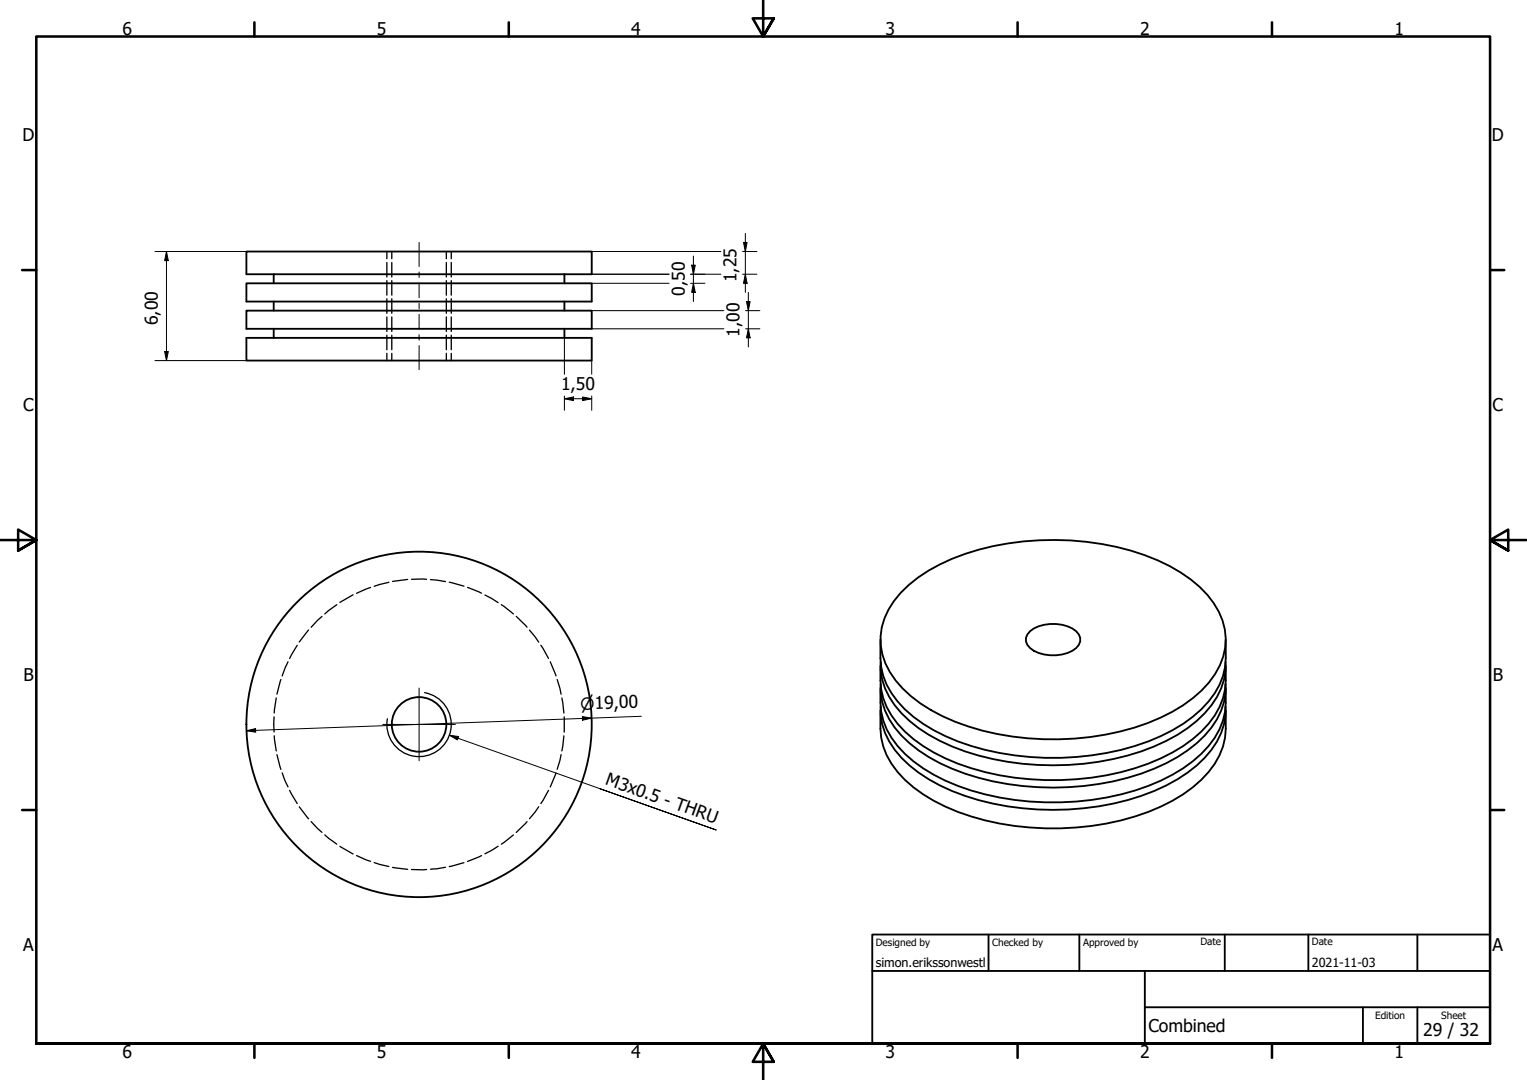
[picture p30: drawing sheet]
<svg xmlns="http://www.w3.org/2000/svg" width="420mm" height="297mm" viewBox="0 0 420 297" stroke-linecap="round" stroke-linejoin="round" font-family="sans-serif">
<defs><g id="words">
<g font-size="4.8">
<text x="33.7" y="9.6">6</text>
<text x="103.7" y="9.6">5</text>
<text x="173.7" y="9.6">4</text>
<text x="243.7" y="9.6">3</text>
<text x="313.7" y="9.6">2</text>
<text x="383.7" y="9.6">1</text>
<text x="6.2" y="38.9">D</text>
<text x="410.5" y="38.9">D</text>
<text x="202.7" y="77.6" transform="rotate(-90 202.7 77.6)">1,25</text>
<text x="188.4" y="81.4" transform="rotate(-90 188.4 81.4)">0,50</text>
<text x="43.4" y="89.5" transform="rotate(-90 43.4 89.5)">6,00</text>
<text x="203.5" y="92.6" transform="rotate(-90 203.5 92.6)">1,00</text>
<text x="154.4" y="107.3">1,50</text>
<text x="6.4" y="113.2">C</text>
<text x="410.7" y="113.2">C</text>
<text x="6.4" y="187.4">B</text>
<text x="410.7" y="187.4">B</text>
<text x="166.4" y="215.7" transform="rotate(20 166.4 215.7)">M3x0.5 - THRU</text>
<text x="6.4" y="261.7">A</text>
<text x="410.7" y="261.7">A</text>
<text x="316" y="283.8">Combined</text>
<text x="391.6" y="285">29 / 32</text>
<text x="33.7" y="290.9">6</text>
<text x="103.7" y="290.9">5</text>
<text x="173.7" y="290.9">4</text>
<text x="243.7" y="290.9">3</text>
<text x="313.7" y="290.9">2</text>
<text x="383.7" y="290.9">1</text>
</g>
<text font-size="4.6" x="159.7" y="195.2" transform="rotate(-2 159.7 195.2)">⌀19,00</text>
<g font-size="3.5">
<text x="241" y="266">simon.erikssonwestl</text>
<text x="361" y="266">2021-11-03</text>
</g>
<g font-size="2.8">
<text x="241" y="260.1">Designed by</text>
<text x="273" y="260.1">Checked by</text>
<text x="298" y="260.1">Approved by</text>
<text x="330.3" y="260">Date</text>
<text x="361" y="260">Date</text>
<text x="378.4" y="280.1">Edition</text>
<text x="396.6" y="280.1">Sheet</text>
</g>
</g></defs>
<!-- layer: Hidden (ISO) -->
<g fill="none" stroke="#000" stroke-width=".36">
<path d="M106.4 69.2v2M106.4 72.2v4M106.4 77.2v4M107.8 69.2v2M107.8 72.2v4M107.8 77.2v4M122.8 69.2v2M122.8 72.2v4M122.8 77.2v4M124.2 69.2v2M124.2 72.2v4M124.2 77.2v4"/>
<path d="M106.4 82.2v4M106.4 87.2v4M106.4 92.2v4M106.4 97.2v2M107.8 82.2v4M107.8 87.2v4M107.8 92.2v4M107.8 97.2v2M122.8 82.2v4M122.8 87.2v4M122.8 92.2v4M122.8 97.2v2"/>
<path d="M124.2 82.2v4M124.2 87.2v4M124.2 92.2v4M124.2 97.2v2M112.2 159.4l-4.2 .5M113.2 159.3h4.2M118.4 159.4l4.2 .6M81.8 177.5l-2.1 3.6M84.9 173.3l-2.6 3.3M88.6 169.6l-3 2.9M92.7 166.3l-3.3 2.6M97.2 163.6l-3.7 2.1"/>
<path d="M102 161.6l-3.9 1.6M107 160.2l-4 1.1M123.6 160.1l4.1 1.1M128.7 161.6l3.8 1.6M133.4 163.6l3.7 2.1M137.9 166.3l3.4 2.6M142 169.5l3 3M145.7 173.3l2.5 3.3M148.8 177.5l2.1 3.6M75.4 197.2v4.1M76 191.9l-.5 4.2M77.3 186.9l-1.1 4"/>
<path d="M79.2 182l-1.6 3.9M151.4 182l1.6 3.9M153.3 186.9l1.1 4M154.6 192l.6 4.1M155.2 197.2v4.1M75.5 202.4l.5 4.1M76.2 207.5l1.1 4.1M77.6 212.6l1.6 3.8M79.7 217.4l2.1 3.6M150.9 217.4l-2.1 3.6M153 212.6l-1.6 3.9M154.4 207.5l-1.1 4.1"/>
<path d="M155.2 202.4l-.6 4.1M82.3 221.9l2.6 3.3M85.6 226l3 2.9M89.4 229.6l3.3 2.6M93.5 232.8l3.7 2.1M98.1 235.3l3.9 1.6M103 237.2l4 1.1M108 238.6l4.2 .5M113.2 239.1h4.2M122.6 238.5l-4.2 .6M127.7 237.3l-4.1 1M132.5 235.3l-3.8 1.6"/>
<path d="M137.1 232.8l-3.7 2M141.3 229.6l-3.4 2.6M145 226l-3 2.9M148.2 221.9l-2.5 3.3"/>
</g>
<!-- layer: Visible (ISO) -->
<g fill="none" stroke="#000" stroke-width=".51">
<path d="M67.8 69.2h95v6.2h-95zM67.8 77.9h95v5h-95zM75.3 75.4v2.5M155.3 75.4v2.5M67.8 85.4h95v5h-95zM67.8 92.9h95v6.3h-95zM75.3 82.9v2.5M75.3 90.4v2.5M155.3 82.9v2.5M155.3 90.4v2.5M242.3 175.9a23.3 23.3 0 0 0 1.7 12.4 29.8 29.8 0 0 0 12.9 12.6 72.3 72.3 0 0 0 39.2 7.3 63.4 63.4 0 0 0 29.4-9.1 26.1 26.1 0 0 0 11-13.2l.6-2.4 .2-2.5v-5.1M247.8 163a44.7 44.7 0 0 1 21.6-11.8 77.3 77.3 0 0 1 49.1 2.9 35.5 35.5 0 0 1 15.4 11.8 17.1 17.1 0 0 1-1.2 21.8 39.9 39.9 0 0 1-16.9 11.2 77.7 77.7 0 0 1-53-.4 38.6 38.6 0 0 1-16.4-11.4 17.2 17.2 0 0 1-.4-21.8z"/>
<path d="M283.4 173.6a11 11 0 0 1 12.7 0 2.9 2.9 0 0 1 0 4.6 11 11 0 0 1-12.7 0 2.87 2.87 0 0 1 0-4.6zM242.3 183.1a20.8 20.8 0 0 0 3 13.7 34.5 34.5 0 0 0 14.8 11.8 76.1 76.1 0 0 0 59.3 0 34.8 34.8 0 0 0 14.8-11.8 17.6 17.6 0 0 0 3.1-9.6v-4.1M242.3 189.2a20.8 20.8 0 0 0 3 13.7 34.8 34.8 0 0 0 14.8 11.8 76.4 76.4 0 0 0 59.3 0 35 35 0 0 0 14.8-11.8 17.6 17.6 0 0 0 3.1-9.6v-4.1M242.3 195.3a23.1 23.1 0 0 0 1.7 12.4 29.8 29.8 0 0 0 12.9 12.5 72.8 72.8 0 0 0 43.4 7 57.4 57.4 0 0 0 27.9-10.7 21.4 21.4 0 0 0 9.1-16.1v-5.1M242.3 182a18.8 18.8 0 0 0 5.8 14.2 44.8 44.8 0 0 0 21.1 11.6 77.8 77.8 0 0 0 48.4-2.5 35.6 35.6 0 0 0 17.3-13.6 17.2 17.2 0 0 0 2.3-9.7M242.3 188.2a18.9 18.9 0 0 0 5.8 14.1 48.7 48.7 0 0 0 25.1 12.6 78 78 0 0 0 44.4-3.5 35.7 35.7 0 0 0 17.3-13.6 17.2 17.2 0 0 0 2.3-9.6M242.3 194.3a18.8 18.8 0 0 0 5.8 14.1 48.7 48.7 0 0 0 25.1 12.6 77.8 77.8 0 0 0 44.4-3.4 37.8 37.8 0 0 0 15.7-11.4 18 18 0 0 0 3.9-11.9"/>
<circle cx="115.3" cy="199.2" r="7.5"/>
<circle cx="115.3" cy="199.2" r="47.5"/>
</g>
<!-- layer: Visible Narrow (ISO) -->
<path d="M116.8 190.5a8.9 8.9 0 0 1 7.2 10.3 8.9 8.9 0 0 1-10.2 7.2 8.9 8.9 0 0 1-7.2-10.3" fill="none" stroke="#000" stroke-width=".36"/>
<!-- layer: Border (ISO) -->
<g fill="none" stroke="#000" stroke-width=".7">
<path d="M70 6.1v3.9M140 6.1v3.9M210 0v10l-2.9-5h5.8l-2.9 5 2.9-5M280 6.1v3.9M350 6.1v3.9M6.1 74.3h3.9M410 74.3h3.9M0 148.5h10l-5-2.8v5.7l5-2.9-5 2.9M420 148.5h-10l5-2.8v5.7l-5-2.9 5 2.9M6.1 222.8h3.9M410 222.8h3.9M10 287v-277h400v277h-400h400"/>
<path d="M70 287v3.9M140 287v3.9M212.9 292l-2.9-5 2.9 5h-5.8l2.9-5v10M280 287v3.9M350 287v3.9"/>
</g>
<!-- layer: Title (ISO) -->
<path d="M240 257h170v30h-170zM272 257v10M297 257v10M337 257v10M360 257v10M390 257v10M240 267h170M315 277h95M315 267v20M375 277v10M390 277v10" fill="none" stroke="#000" stroke-width=".51"/>
<!-- layer: Dimension (ISO) -->
<g fill="none" stroke="#000" stroke-width=".28">
<path d="M42.6 69.2h25.2M45.8 69.2l.5 2.5h-1zM45.8 69.2v30M162.8 69.2h35.6M162.8 75.4h21.3M162.8 77.9h21.3M190 75.4h8.4M190 77.9h4M190.3 72.9h1l-.5 2.5zM190.8 77.9l.5 2.5h-1zM190.8 70.4v12.5M204.3 69.2h4"/>
<path d="M204.3 75.4h4M204.6 66.7h1l-.5 2.5zM205.1 75.4l.5 2.5h-1zM205.1 64.2v16.2M42.6 99.2h25.2M45.3 96.7h1l-.5 2.5zM155.3 92.9v10M162.8 85.4h36.4M162.8 90.4h36.4M162.8 99.2v3.7M205.1 85.4h4M205.1 90.4h4"/>
<path d="M205.4 82.9h1l-.5 2.5zM205.9 90.4l.5 2.5h-1zM205.9 80.4v15M155.3 109.7l2.5-.5v1zM155.3 109.7h7.5M155.3 108.9v3.9M160.3 109.2l2.5 .5-2.5 .5zM162.8 108.9v3.9M160.3 197.1l2.5 .4-2.5 .6zM176.5 197l-108.7 4M67.8 201l2.5-.6 .1 1z"/>
</g>
<g fill="#000">
<path d="M45.8 69.2l.5 2.5h-1z" fill-rule="evenodd"/>
<path d="M190.3 72.9h1l-.5 2.5z" fill-rule="evenodd"/>
<path d="M204.6 66.7h1l-.5 2.5z" fill-rule="evenodd"/>
<path d="M205.1 75.4l.5 2.5h-1z" fill-rule="evenodd"/>
<path d="M45.3 96.7h1l-.5 2.5z" fill-rule="evenodd"/>
<path d="M190.8 77.9l.5 2.5h-1z" fill-rule="evenodd"/>
<path d="M205.4 82.9h1l-.5 2.5z" fill-rule="evenodd"/>
<path d="M205.9 90.4l.5 2.5h-1z" fill-rule="evenodd"/>
<path d="M155.3 109.7l2.5-.5v1z" fill-rule="evenodd"/>
<path d="M160.3 109.2l2.5 .5-2.5 .5z" fill-rule="evenodd"/>
<path d="M160.3 197.1l2.5 .4-2.5 .6z" fill-rule="evenodd"/>
<path d="M67.8 201l2.5-.6 .1 1z" fill-rule="evenodd"/>
</g>
<!-- layer: Centerline (ISO) -->
<path d="M115.3 66.7v6.6M115.3 74.8v1.5M115.3 77.8v4.1M115.3 83.4v1.5M115.3 86.4v4.2M115.3 92.1v1.5M115.3 95v6.7" fill="none" stroke="#000" stroke-width=".28"/>
<!-- layer: Center Mark (ISO) -->
<path d="M105.3 199.2h20M115.3 189.2v20" fill="none" stroke="#000" stroke-width=".28"/>
<!-- layer: Symbol (ISO) -->
<path d="M123.7 202.2l2.5 .4-.4 .9zM123.7 202.2l73.4 26.1-32-11.4" fill="none" stroke="#000" stroke-width=".28"/>
<path d="M123.7 202.2l2.5 .4-.4 .9z" fill-rule="evenodd" fill="#000"/>
<use href="#words"/>
</svg>
